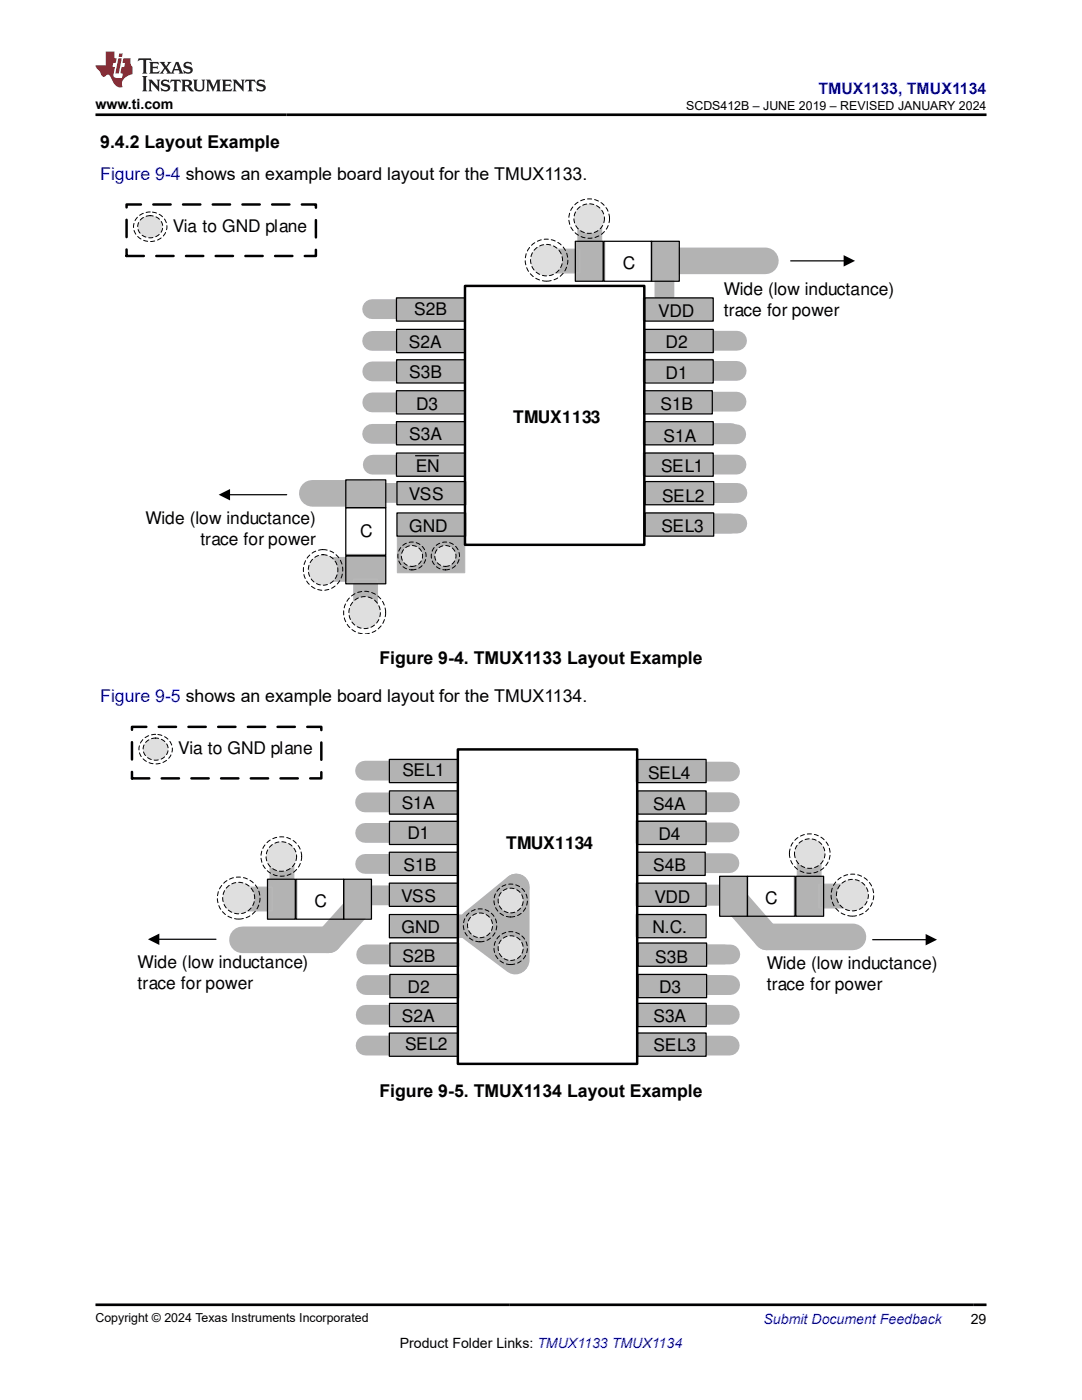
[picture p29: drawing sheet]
<svg xmlns="http://www.w3.org/2000/svg" width="216mm" height="279mm" viewBox="0 0 216 279" stroke-linecap="round" stroke-linejoin="round" font-family="sans-serif">
<defs><g id="words">
<g font-size="3.5">
<text x="20" y="29.6">9.4.2 Layout Example</text>
<text x="34.5" y="46.3">Via to GND plane</text>
<text x="124.3" y="53.7">C</text>
<text x="144.4" y="58.9">Wide (low inductance)</text>
<text x="82.7" y="62.8">S2B</text>
<text x="131.3" y="63.3">VDD</text>
<text x="144.4" y="63">trace for power</text>
<text x="81.6" y="69.4">S2A</text>
<text x="132.8" y="69.5">D2</text>
<text x="81.7" y="75.4">S3B</text>
<text x="132.8" y="75.6">D1</text>
<text x="83" y="81.8">D3</text>
<text x="131.8" y="81.8">S1B</text>
<text x="81.7" y="87.9">S3A</text>
<text x="102.4" y="84.4">TMUX1133</text>
<text x="132.4" y="88.1">S1A</text>
<text x="83" y="94.1">EN</text>
<text x="131.9" y="94.1">SEL1</text>
<text x="81.6" y="99.9">VSS</text>
<text x="132.1" y="100.1">SEL2</text>
<text x="29" y="104.6">Wide (low inductance)</text>
<text x="71.9" y="107.3">C</text>
<text x="81.7" y="106.1">GND</text>
<text x="132" y="106.1">SEL3</text>
<text x="40" y="108.7">trace for power</text>
<text x="75.7" y="132.4">Figure 9-4. TMUX1133 Layout Example</text>
<text x="35.6" y="150.6">Via to GND plane</text>
<text x="80.3" y="154.9">SEL1</text>
<text x="129.3" y="155.4">SEL4</text>
<text x="80.2" y="161.5">S1A</text>
<text x="130.3" y="161.6">S4A</text>
<text x="81.3" y="167.4">D1</text>
<text x="131.4" y="167.7">D4</text>
<text x="80.5" y="173.8">S1B</text>
<text x="101" y="169.3">TMUX1134</text>
<text x="130.4" y="173.9">S4B</text>
<text x="80" y="180">VSS</text>
<text x="62.8" y="181.1">C</text>
<text x="130.6" y="180.2">VDD</text>
<text x="152.7" y="180.5">C</text>
<text x="80.1" y="186.3">GND</text>
<text x="80.3" y="192">S2B</text>
<text x="130.2" y="186.3">N.C.</text>
<text x="27.5" y="193.3">Wide (low inductance)</text>
<text x="27.5" y="197.4">trace for power</text>
<text x="130.7" y="192.2">S3B</text>
<text x="153" y="193.4">Wide (low inductance)</text>
<text x="153" y="197.5">trace for power</text>
<text x="81.3" y="198.3">D2</text>
<text x="131.5" y="198.3">D3</text>
<text x="80.2" y="204">S2A</text>
<text x="80.8" y="209.6">SEL2</text>
<text x="130.4" y="204">S3A</text>
<text x="130.4" y="209.7">SEL3</text>
<text x="75.7" y="218.9">Figure 9-5. TMUX1134 Layout Example</text>
</g>
<g font-size="3.5" fill="#00f">
<text x="20" y="35.9">Figure 9-4 shows an example board layout for the TMUX1133.</text>
<text x="20" y="140.2">Figure 9-5 shows an example board layout for the TMUX1134.</text>
</g>
<text font-size="3.2" fill="#00f" x="163.3" y="18.7">TMUX1133, TMUX1134</text>
<g font-size="2.8">
<text x="19" y="21.8">www.ti.com</text>
<text x="79.8" y="269">Product Folder Links: TMUX1133 TMUX1134</text>
<text x="193.7" y="264.2">29</text>
</g>
<text font-size="2.8" fill="#00f" x="152.4" y="264.2">Submit Document Feedback</text>
<g font-size="2.5">
<text x="136.9" y="21.9">SCDS412B – JUNE 2019 – REVISED JANUARY 2024</text>
<text x="19" y="263.9">Copyright © 2024 Texas Instruments Incorporated</text>
</g>
</g></defs>
<path d="M74.3 86.6h5.7M74.5 98.4h4.8M142.1 92.7h4.9" fill="none" stroke="#b3b3b3" stroke-width="4"/>
<path d="M135.5 52.1h17.2M62.3 98.5h11" fill="none" stroke="#b3b3b3" stroke-width="5.3"/>
<path d="M66.2 111.3h5.3v4.7h-5.3z" fill-rule="evenodd" fill="#b3b3b3"/>
<path d="M66.2 111.3h5.3v4.7h-5.3z" fill="none" stroke="#b8b8b8" stroke-width=".25"/>
<path d="M61.7 110.9a4 4 0 0 1 6.3 1 4 4 0 0 1-2.7 5.8 4 4 0 0 1-4.3-2.1 4 4 0 0 1 .7-4.7z" fill="none" stroke="#000" stroke-width=".2" stroke-dasharray=".8 .6"/>
<circle cx="64.4" cy="113.7" r="3" fill="#dfdfdf"/>
<circle cx="64.4" cy="113.7" r="3" fill="none" stroke="#000" stroke-width=".2" stroke-dasharray=".8 .6"/>
<g fill="#b3b3b3">
<path d="M69.1 110.5h7.8v6h-7.8z" fill-rule="evenodd"/>
<path d="M70.6 115.6h4.7v5.3h-4.7z" fill-rule="evenodd"/>
</g>
<path d="M70.6 115.6h4.7v5.3h-4.7z" fill="none" stroke="#b8b8b8" stroke-width=".25"/>
<path d="M69 95.8h7.9v5.6h-7.9z" fill-rule="evenodd" fill="#b3b3b3"/>
<path d="M69 95.8h8v5.5h-8zM69 101.3h8v9.5h-8zM69 111h8v5.5h-8z" fill="none" stroke="#000" stroke-width=".25"/>
<path d="M72.5 126.5a4.2 4.2 0 0 1-4-4.4 4.2 4.2 0 0 1 4.3-4 4.2 4.2 0 0 1 4.2 4.2M77 122.3a4.2 4.2 0 0 1-3.9 4.2" fill="none" stroke="#000" stroke-width=".2" stroke-dasharray=".8 .6"/>
<circle cx="72.7" cy="122.3" r="3.2" fill="#dfdfdf"/>
<circle cx="72.7" cy="122.3" r="3.2" fill="none" stroke="#000" stroke-width=".2" stroke-dasharray=".8 .6"/>
<path d="M45.6 98.7h11.6" fill="none" stroke="#000" stroke-width=".25"/>
<path d="M43.6 98.7l2.3-1.1v2.3z" fill="#000"/>
<path d="M132.6 54.2v7.4M142.2 74h4.8M142.2 68h4.9M74.4 92.7h11M141.1 98.4h6M142.1 80.2h4.9M141.1 104.5h6" fill="none" stroke="#b3b3b3" stroke-width="4"/>
<path d="M79.2 96.2h13.4v4.4h-13.4z" fill-rule="evenodd" fill="#b3b3b3"/>
<path d="M79.2 96.2h13.4v4.4h-13.4z" fill="none" stroke="#b8b8b8" stroke-width=".25"/>
<path d="M79.3 102.5h13.4v11.8h-13.4z" fill-rule="evenodd" fill="#b3b3b3"/>
<path d="M79.3 102.5h13.4v11.8h-13.4z" fill="none" stroke="#b8b8b8" stroke-width=".25"/>
<path d="M128.5 96.2h13.9v4.4h-13.9z" fill-rule="evenodd" fill="#b3b3b3"/>
<path d="M128.5 96.2h13.9v4.4h-13.9z" fill="none" stroke="#b8b8b8" stroke-width=".25"/>
<path d="M128.5 102.4h13.7v4.4h-13.7z" fill-rule="evenodd" fill="#b3b3b3"/>
<path d="M128.5 102.4h13.7v4.4h-13.7z" fill="none" stroke="#b8b8b8" stroke-width=".25"/>
<path d="M79.2 96.1h13.7v4.6h-13.7zM128.7 96.1h13.7v4.6h-13.7zM79.2 102.4h13.7v4.6h-13.7zM128.7 102.4h13.7v4.6h-13.7z" fill="none" stroke="#000" stroke-width=".25"/>
<path d="M74.3 68h4.8M74.3 61.7h4.8M74.3 74.1h4.8M74.3 80.3h4.8M140.6 86.7h6.3M141 86.4h4.8" fill="none" stroke="#b3b3b3" stroke-width="4"/>
<path d="M79.1 59.5h13.7v4.4h-13.7z" fill-rule="evenodd" fill="#b3b3b3"/>
<path d="M79.1 59.5h13.7v4.4h-13.7z" fill="none" stroke="#b8b8b8" stroke-width=".25"/>
<path d="M79.2 66h13.4v4.4h-13.4z" fill-rule="evenodd" fill="#b3b3b3"/>
<path d="M79.2 66h13.4v4.4h-13.4z" fill="none" stroke="#b8b8b8" stroke-width=".25"/>
<path d="M79.2 71.9h13.6v4.4h-13.6z" fill-rule="evenodd" fill="#b3b3b3"/>
<path d="M79.2 71.9h13.6v4.4h-13.6z" fill="none" stroke="#b8b8b8" stroke-width=".25"/>
<path d="M79.1 78.1h13.5v4.3h-13.5z" fill-rule="evenodd" fill="#b3b3b3"/>
<path d="M79.1 78.1h13.5v4.3h-13.5z" fill="none" stroke="#b8b8b8" stroke-width=".25"/>
<path d="M79.1 84.2h13.4v4.4h-13.4z" fill-rule="evenodd" fill="#b3b3b3"/>
<path d="M79.1 84.2h13.4v4.4h-13.4z" fill="none" stroke="#b8b8b8" stroke-width=".25"/>
<path d="M79.2 90.6h13.4v4.4h-13.4z" fill-rule="evenodd" fill="#b3b3b3"/>
<path d="M79.2 90.6h13.4v4.4h-13.4z" fill="none" stroke="#b8b8b8" stroke-width=".25"/>
<path d="M128.4 59.5h13.7v4.4h-13.7z" fill-rule="evenodd" fill="#b3b3b3"/>
<path d="M128.4 59.5h13.7v4.4h-13.7z" fill="none" stroke="#b8b8b8" stroke-width=".25"/>
<path d="M128.6 65.9h13.8v4.4h-13.8z" fill-rule="evenodd" fill="#b3b3b3"/>
<path d="M128.6 65.9h13.8v4.4h-13.8z" fill="none" stroke="#b8b8b8" stroke-width=".25"/>
<path d="M128.4 71.7h13.7v4.5h-13.7z" fill-rule="evenodd" fill="#b3b3b3"/>
<path d="M128.4 71.7h13.7v4.5h-13.7z" fill="none" stroke="#b8b8b8" stroke-width=".25"/>
<path d="M128.6 78.2h13.4v4.3h-13.4z" fill-rule="evenodd" fill="#b3b3b3"/>
<path d="M128.6 78.2h13.4v4.3h-13.4z" fill="none" stroke="#b8b8b8" stroke-width=".25"/>
<path d="M128.4 84.2h13.9v4.4h-13.9z" fill-rule="evenodd" fill="#b3b3b3"/>
<path d="M128.4 84.2h13.9v4.4h-13.9z" fill="none" stroke="#b8b8b8" stroke-width=".25"/>
<path d="M128.4 90.4h13.7v4.4h-13.7z" fill-rule="evenodd" fill="#b3b3b3"/>
<path d="M128.4 90.4h13.7v4.4h-13.7z" fill="none" stroke="#b8b8b8" stroke-width=".25"/>
<g fill="none" stroke="#000" stroke-width=".25">
<path d="M79.1 59.5h13.7v4.6h-13.7zM128.6 59.5h13.7v4.6h-13.7zM157.8 52.1h10.8M79.1 78h13.7v4.6h-13.7zM79.1 65.7h13.7v4.7h-13.7zM79.1 71.8h13.7v4.6h-13.7zM128.5 78h13.6v4.6h-13.6zM128.6 71.8h13.7v4.6h-13.7zM128.6 65.7h13.7v4.7h-13.7zM79.1 84.2h13.7v4.6h-13.7zM79.1 90.4h13.7v4.6h-13.7zM128.6 84.2h13.7v4.6h-13.7z"/>
<path d="M128.6 90.4h13.7v4.6h-13.7z"/>
</g>
<path d="M168.3 50.9l2.3 1.2-2.3 1.1z" fill="#000"/>
<path d="M92.8 57.1h35.8v51.6h-35.8z" fill="none" stroke="#000" stroke-width=".49"/>
<circle cx="82.2" cy="110.9" r="2.8" fill="none" stroke="#000" stroke-width=".2" stroke-dasharray=".8 .6"/>
<circle cx="82.2" cy="110.9" r="2.1" fill="#dfdfdf"/>
<g fill="none" stroke="#000" stroke-width=".2" stroke-dasharray=".8 .6">
<path d="M27.6 43.2a3.4 3.4 0 0 1 5.7 2.1 3.4 3.4 0 0 1-3.3 2.9 3.4 3.4 0 0 1-3.4-2.9 2.78 2.78 0 0 1 1-2.1z"/>
<circle cx="82.2" cy="110.9" r="2.1"/>
</g>
<path d="M25.3 40.8h37.7v10.3h-37.7z" fill="none" stroke="#000" stroke-width=".49" stroke-dasharray="3.5 2.5"/>
<path d="M28 43.9a2.5 2.5 0 0 1 2.9-.7 2.5 2.5 0 0 1 1.5 2.6 2.55 2.55 0 0 1-2.7 1.6 2.55 2.55 0 0 1-2.2-2.1v-.6z" fill-rule="evenodd" fill="#dfdfdf"/>
<path d="M28 43.9a2.5 2.5 0 0 1 2.9-.7 2.5 2.5 0 0 1 1.5 2.6 2.55 2.55 0 0 1-2.7 1.6 2.55 2.55 0 0 1-2.2-2.1v-.6z" fill="none" stroke="#000" stroke-width=".2" stroke-dasharray=".8 .6"/>
<path d="M115.3 45.4h4.7v5.3h-4.7z" fill-rule="evenodd" fill="#b3b3b3"/>
<path d="M115.3 45.4h4.7v5.3h-4.7z" fill="none" stroke="#b8b8b8" stroke-width=".25"/>
<path d="M114.7 40.8a4 4 0 0 1 6.4 .8 4 4 0 0 1-2.7 5.9 3.9 3.9 0 0 1-4.4-1.9 3.9 3.9 0 0 1 .7-4.8z" fill="none" stroke="#000" stroke-width=".2" stroke-dasharray=".8 .6"/>
<circle cx="117.6" cy="43.6" r="3" fill="#dfdfdf"/>
<circle cx="117.6" cy="43.6" r="3" fill="none" stroke="#000" stroke-width=".2" stroke-dasharray=".8 .6"/>
<g fill="#b3b3b3">
<path d="M114.8 48.3h6v7.8h-6z" fill-rule="evenodd"/>
<path d="M110.4 49.7h5.3v4.8h-5.3z" fill-rule="evenodd"/>
</g>
<path d="M110.4 49.7h5.3v4.8h-5.3z" fill="none" stroke="#b8b8b8" stroke-width=".25"/>
<path d="M129.9 48.1h5.6v7.9h-5.6z" fill-rule="evenodd" fill="#b3b3b3"/>
<path d="M114.8 48.2h5.6v7.9h-5.6zM120.5 48.2h9.5v7.9h-9.5zM130 48.2h5.5v7.9h-5.5z" fill="none" stroke="#000" stroke-width=".25"/>
<circle cx="109.1" cy="51.9" r="4.2" fill="none" stroke="#000" stroke-width=".2" stroke-dasharray=".8 .6"/>
<circle cx="109" cy="51.9" r="3.2" fill="#dfdfdf"/>
<g fill="none" stroke="#000" stroke-width=".2" stroke-dasharray=".8 .6">
<circle cx="109" cy="51.9" r="3.2"/>
<circle cx="88.9" cy="110.9" r="2.8"/>
</g>
<circle cx="88.9" cy="110.9" r="2.1" fill="#dfdfdf"/>
<g fill="none" stroke="#000" stroke-width=".2" stroke-dasharray=".8 .6">
<circle cx="88.9" cy="110.9" r="2.1"/>
<circle cx="101.9" cy="189.2" r="3.3"/>
</g>
<path d="M82.9 91h4.6" fill="none" stroke="#000" stroke-width=".25"/>
<path d="M94.1 185.3l8.7 6.5M94.2 184.2l8.8-7.2v14.6M100.5 181.4v7.1" fill="none" stroke="#b3b3b3" stroke-width="5.3"/>
<path d="M84 184.8h17.5" fill="none" stroke="#b3b3b3" stroke-width="4.7"/>
<circle cx="101.9" cy="189.2" r="2.48" fill="#dfdfdf"/>
<circle cx="101.9" cy="189.2" r="2.48" fill="none" stroke="#000" stroke-width=".2" stroke-dasharray=".8 .6"/>
<path d="M73.7 178.7h4.9M73 196.6h4.9M73.1 190.5h4.8M73 208.7h4.8M73 202.5h4.8" fill="none" stroke="#b3b3b3" stroke-width="4"/>
<path d="M71.3 181.1l-5.7 6.5" fill="none" stroke="#b3b3b3" stroke-width="5.3"/>
<path d="M53.9 172.7h4.7v5.3h-4.7z" fill-rule="evenodd" fill="#b3b3b3"/>
<path d="M53.9 172.7h4.7v5.3h-4.7z" fill="none" stroke="#b8b8b8" stroke-width=".25"/>
<path d="M53.3 168.2a4 4 0 0 1 6.3 .8 4 4 0 0 1-2.6 5.8 3.9 3.9 0 0 1-4.4-1.9 3.9 3.9 0 0 1 .7-4.7z" fill="none" stroke="#000" stroke-width=".2" stroke-dasharray=".8 .6"/>
<circle cx="56.2" cy="170.9" r="3" fill="#dfdfdf"/>
<circle cx="56.2" cy="170.9" r="3" fill="none" stroke="#000" stroke-width=".2" stroke-dasharray=".8 .6"/>
<g fill="#b3b3b3">
<path d="M53.4 175.6h5.9v7.8h-5.9z" fill-rule="evenodd"/>
<path d="M49 177.1h5.3v4.7h-5.3z" fill-rule="evenodd"/>
</g>
<path d="M49 177.1h5.3v4.7h-5.3z" fill="none" stroke="#b8b8b8" stroke-width=".25"/>
<path d="M68.5 175.4l5.5 .1v7.8h-5.5z" fill-rule="evenodd" fill="#b3b3b3"/>
<path d="M53.4 175.5h5.5v7.9h-5.5zM59.1 175.5h9.5v7.9h-9.5zM68.6 175.5h5.5v7.9h-5.5z" fill="none" stroke="#000" stroke-width=".25"/>
<circle cx="47.6" cy="179.2" r="4.2" fill="none" stroke="#000" stroke-width=".2" stroke-dasharray=".8 .6"/>
<circle cx="47.6" cy="179.2" r="3.2" fill="#dfdfdf"/>
<circle cx="47.6" cy="179.2" r="3.2" fill="none" stroke="#000" stroke-width=".2" stroke-dasharray=".8 .6"/>
<path d="M31.5 187.5h11.6" fill="none" stroke="#000" stroke-width=".25"/>
<path d="M29.5 187.5l2.3-1.2v2.3z" fill="#000"/>
<path d="M48.4 187.6h17.2" fill="none" stroke="#b3b3b3" stroke-width="5.3"/>
<path d="M140.8 154h4.9M140.7 172.3h4.8M140.7 166.1h4.9M140.8 160.1h4.8" fill="none" stroke="#b3b3b3" stroke-width="4"/>
<path d="M77.7 206.3h13.4v4.4h-13.4z" fill-rule="evenodd" fill="#b3b3b3"/>
<path d="M77.7 206.3h13.4v4.4h-13.4z" fill="none" stroke="#b8b8b8" stroke-width=".25"/>
<path d="M139.7 196.6h6M139.7 190.5h6" fill="none" stroke="#b3b3b3" stroke-width="4"/>
<path d="M77.8 188.3h13.4v4.4h-13.4z" fill-rule="evenodd" fill="#b3b3b3"/>
<path d="M77.8 188.3h13.4v4.4h-13.4z" fill="none" stroke="#b8b8b8" stroke-width=".25"/>
<path d="M77.9 194.7h13.4v4.4h-13.4z" fill-rule="evenodd" fill="#b3b3b3"/>
<path d="M77.9 194.7h13.4v4.4h-13.4z" fill="none" stroke="#b8b8b8" stroke-width=".25"/>
<path d="M127.1 188.3h13.8v4.4h-13.8z" fill-rule="evenodd" fill="#b3b3b3"/>
<path d="M127.1 188.3h13.8v4.4h-13.8z" fill="none" stroke="#b8b8b8" stroke-width=".25"/>
<path d="M127.1 194.5h13.7v4.4h-13.7z" fill-rule="evenodd" fill="#b3b3b3"/>
<path d="M127.1 194.5h13.7v4.4h-13.7z" fill="none" stroke="#b8b8b8" stroke-width=".25"/>
<path d="M77.8 188.2h13.7v4.6h-13.7zM77.8 194.5h13.7v4.6h-13.7zM127.3 188.2h13.7v4.6h-13.7zM127.3 194.5h13.7v4.6h-13.7z" fill="none" stroke="#000" stroke-width=".25"/>
<path d="M72.8 153.8h4.9M72.8 160.1h4.9M72.9 166.2h4.8M72.9 172.4h4.8M139.1 178.8h4.9M139.6 178.5h4.8M140.8 208.7h4.8" fill="none" stroke="#b3b3b3" stroke-width="4"/>
<path d="M145.7 178.6l7.3 8.4" fill="none" stroke="#b3b3b3" stroke-width="5.3"/>
<path d="M159.1 172.1h4.7v5.3h-4.7z" fill-rule="evenodd" fill="#b3b3b3"/>
<path d="M159.1 172.1h4.7v5.3h-4.7z" fill="none" stroke="#b8b8b8" stroke-width=".25"/>
<path d="M158.7 167.6a4 4 0 0 1 6.4 .8 4 4 0 0 1-2.7 5.8 3.9 3.9 0 0 1-4.4-1.9 3.9 3.9 0 0 1 .7-4.7z" fill="none" stroke="#000" stroke-width=".2" stroke-dasharray=".8 .6"/>
<circle cx="161.5" cy="170.3" r="3" fill="#dfdfdf"/>
<circle cx="161.5" cy="170.3" r="3" fill="none" stroke="#000" stroke-width=".2" stroke-dasharray=".8 .6"/>
<g fill="#b3b3b3">
<path d="M158.4 175h5.9v7.8h-5.9z" fill-rule="evenodd"/>
<path d="M163.4 176.5h5.3v4.7h-5.3z" fill-rule="evenodd"/>
</g>
<path d="M163.4 176.5h5.3v4.7h-5.3z" fill="none" stroke="#b8b8b8" stroke-width=".25"/>
<path d="M143.7 174.9h5.5v7.8h-5.5z" fill-rule="evenodd" fill="#b3b3b3"/>
<path d="M143.6 174.9h5.5v8h-5.5zM149.1 174.9h9.6v8h-9.6zM158.8 174.9h5.5v8h-5.5z" fill="none" stroke="#000" stroke-width=".25"/>
<path d="M77.7 151.6h13.7v4.4h-13.7z" fill-rule="evenodd" fill="#b3b3b3"/>
<path d="M77.7 151.6h13.7v4.4h-13.7z" fill="none" stroke="#b8b8b8" stroke-width=".25"/>
<path d="M77.8 158.1h13.4v4.4h-13.4z" fill-rule="evenodd" fill="#b3b3b3"/>
<path d="M77.8 158.1h13.4v4.4h-13.4z" fill="none" stroke="#b8b8b8" stroke-width=".25"/>
<path d="M77.7 164h13.7v4.4h-13.7z" fill-rule="evenodd" fill="#b3b3b3"/>
<path d="M77.7 164h13.7v4.4h-13.7z" fill="none" stroke="#b8b8b8" stroke-width=".25"/>
<path d="M77.7 170.2h13.4v4.3h-13.4z" fill-rule="evenodd" fill="#b3b3b3"/>
<path d="M77.7 170.2h13.4v4.3h-13.4z" fill="none" stroke="#b8b8b8" stroke-width=".25"/>
<path d="M77.7 176.3h13.4v4.4h-13.4z" fill-rule="evenodd" fill="#b3b3b3"/>
<path d="M77.7 176.3h13.4v4.4h-13.4z" fill="none" stroke="#b8b8b8" stroke-width=".25"/>
<path d="M77.8 182.7h13.4v4.4h-13.4z" fill-rule="evenodd" fill="#b3b3b3"/>
<path d="M77.8 182.7h13.4v4.4h-13.4z" fill="none" stroke="#b8b8b8" stroke-width=".25"/>
<path d="M127 151.6h13.7v4.4h-13.7z" fill-rule="evenodd" fill="#b3b3b3"/>
<path d="M127 151.6h13.7v4.4h-13.7z" fill="none" stroke="#b8b8b8" stroke-width=".25"/>
<path d="M127.2 158h13.8v4.4h-13.8z" fill-rule="evenodd" fill="#b3b3b3"/>
<path d="M127.2 158h13.8v4.4h-13.8z" fill="none" stroke="#b8b8b8" stroke-width=".25"/>
<path d="M127 163.8h13.7v4.5h-13.7z" fill-rule="evenodd" fill="#b3b3b3"/>
<path d="M127 163.8h13.7v4.5h-13.7z" fill="none" stroke="#b8b8b8" stroke-width=".25"/>
<path d="M127.2 170.3h13.4v4.3h-13.4z" fill-rule="evenodd" fill="#b3b3b3"/>
<path d="M127.2 170.3h13.4v4.3h-13.4z" fill="none" stroke="#b8b8b8" stroke-width=".25"/>
<path d="M127 176.3h13.8v4.4h-13.8z" fill-rule="evenodd" fill="#b3b3b3"/>
<path d="M127 176.3h13.8v4.4h-13.8z" fill="none" stroke="#b8b8b8" stroke-width=".25"/>
<path d="M127 182.5h13.7v4.4h-13.7z" fill-rule="evenodd" fill="#b3b3b3"/>
<path d="M127 182.5h13.7v4.4h-13.7z" fill="none" stroke="#b8b8b8" stroke-width=".25"/>
<g fill="none" stroke="#000" stroke-width=".25">
<path d="M77.7 151.6h13.7v4.6h-13.7zM77.7 157.8h13.7v4.7h-13.7zM127.2 151.6h13.7v4.6h-13.7zM127.2 157.8h13.7v4.7h-13.7zM77.7 170.1h13.7v4.6h-13.7zM77.7 176.3h13.7v4.6h-13.7zM77.7 163.9h13.7v4.6h-13.7zM127 170.1h13.7v4.6h-13.7zM127.2 163.9h13.7v4.6h-13.7zM127.2 176.3h13.7v4.6h-13.7zM77.7 182.5h13.7v4.6h-13.7zM127.2 182.5h13.7v4.6h-13.7z"/>
<path d="M77.7 206.2h13.7v4.6h-13.7z"/>
</g>
<path d="M127.3 206.2h13.5v4.4h-13.5z" fill-rule="evenodd" fill="#b3b3b3"/>
<path d="M127.3 206.2h13.5v4.4h-13.5z" fill="none" stroke="#b8b8b8" stroke-width=".25"/>
<path d="M127.2 206.2h13.7v4.6h-13.7z" fill="none" stroke="#000" stroke-width=".25"/>
<circle cx="170.1" cy="178.6" r="4.2" fill="none" stroke="#000" stroke-width=".2" stroke-dasharray=".8 .6"/>
<circle cx="170.1" cy="178.6" r="3.2" fill="#dfdfdf"/>
<circle cx="170.1" cy="178.6" r="3.2" fill="none" stroke="#000" stroke-width=".2" stroke-dasharray=".8 .6"/>
<path d="M174.1 187.5h10.9" fill="none" stroke="#000" stroke-width=".25"/>
<path d="M184.7 186.4l2.3 1.1-2.3 1.2z" fill="#000"/>
<path d="M140.8 202.5h4.8" fill="none" stroke="#b3b3b3" stroke-width="4"/>
<path d="M77.8 200.4h13.4v4.5h-13.4z" fill-rule="evenodd" fill="#b3b3b3"/>
<path d="M77.8 200.4h13.4v4.5h-13.4z" fill="none" stroke="#b8b8b8" stroke-width=".25"/>
<path d="M127.2 200.2h13.5v4.5h-13.5z" fill-rule="evenodd" fill="#b3b3b3"/>
<path d="M127.2 200.2h13.5v4.5h-13.5z" fill="none" stroke="#b8b8b8" stroke-width=".25"/>
<path d="M77.7 200.2h13.7v4.7h-13.7zM127.2 200.2h13.7v4.7h-13.7z" fill="none" stroke="#000" stroke-width=".25"/>
<path d="M91.4 149.6h35.7v62.7h-35.7z" fill="none" stroke="#000" stroke-width=".49"/>
<path d="M26.3 145.1h37.8v10.2h-37.8z" fill="none" stroke="#000" stroke-width=".49" stroke-dasharray="3.5 2.5"/>
<path d="M28.7 147.4a3.4 3.4 0 0 1 5.7 2.1 3.4 3.4 0 0 1-3.3 3 3.4 3.4 0 0 1-3.4-3 2.78 2.78 0 0 1 1-2.1z" fill="none" stroke="#000" stroke-width=".2" stroke-dasharray=".8 .6"/>
<path d="M29.1 148.1a2.5 2.5 0 0 1 2.9-.7 2.5 2.5 0 0 1 1.5 2.6 2.55 2.55 0 0 1-2.7 1.7 2.55 2.55 0 0 1-2.2-2.2v-.5z" fill-rule="evenodd" fill="#dfdfdf"/>
<g fill="none" stroke="#000" stroke-width=".2" stroke-dasharray=".8 .6">
<path d="M29.1 148.1a2.5 2.5 0 0 1 2.9-.7 2.5 2.5 0 0 1 1.5 2.6 2.55 2.55 0 0 1-2.7 1.7 2.55 2.55 0 0 1-2.2-2.2v-.5z"/>
<circle cx="101.9" cy="179.7" r="3.3"/>
</g>
<path d="M153 187h17.2" fill="none" stroke="#b3b3b3" stroke-width="5.3"/>
<circle cx="101.9" cy="179.7" r="2.48" fill="#dfdfdf"/>
<g fill="none" stroke="#000" stroke-width=".2" stroke-dasharray=".8 .6">
<circle cx="101.9" cy="179.7" r="2.48"/>
<circle cx="95.8" cy="184.6" r="3.3"/>
</g>
<circle cx="95.8" cy="184.7" r="2.48" fill="#dfdfdf"/>
<circle cx="95.8" cy="184.7" r="2.48" fill="none" stroke="#000" stroke-width=".2" stroke-dasharray=".8 .6"/>
<path d="M27.7 11.6l-.2 .6 .5-.2h.6v.1v2.2l-.2 .4h1l-.2-.4v-2.2v-.1h.5l.5 .2-.1-.6zM29.8 12.4l.2 .3v1.6l-.2 .4h1.9l.1-.6a1.08 1.08 0 0 1-1.3 .2v-.7h.6l.4 .2v-.7l-.4 .2h-.6v-.5l.2-.2a1 1 0 0 1 1 .3l-.1-.5zM31.8 12.4l1 1.1-1 1.2h.9l-.2-.2 .4-.8 .5 .8-.2 .2h1.6l-.2-.2 .1-.5h1l.1 .5-.1 .2h.9l-.2-.4-.8-1.9h-.5l-1 2.1-.8-1.1 .9-1h-.8l.2 .2-.5 .6-.3-.6 .1-.2zM35.2 12.8l.4 1h-.8zM36.8 12.5a.65 .65 0 0 0-.2 .7 .65 .65 0 0 0 .6 .5l.7 .1 .1 .3a.79 .79 0 0 1-.7 .4 .79 .79 0 0 1-.7-.5l.1 .7 .2-.1a.93 .93 0 0 0 1.1 0 .93 .93 0 0 0 .4-.9 1.46 1.46 0 0 0-1.2-.6l-.1-.3a1.09 1.09 0 0 1 1.2 .2l-.2-.6-.1 .1-.6-.2zM28.4 15.2l.2 .4v2.2l-.2 .4h1l-.2-.4v-2.2l.2-.4zM29.6 15.9l.2 .4v1.5l-.2 .4h.8l-.3-.4v-1.3l1.7 1.8v-2l.2-.4h-.8l.2 .2 .1 1.1-1.2-1.3zM32.3 16a.65 .65 0 0 0-.2 .8 .65 .65 0 0 0 .7 .4l.6 .2 .1 .2a.79 .79 0 0 1-.7 .4 .79 .79 0 0 1-.7-.5l.1 .7 .2-.1a.93 .93 0 0 0 1.1 .1 .93 .93 0 0 0 .4-1 1.46 1.46 0 0 0-1.2-.5l-.1-.4a1.09 1.09 0 0 1 1.2 .2l-.2-.6-.1 .1-.6-.1zM34.1 15.9l-.1 .6a.63 .63 0 0 1 .7-.3l.1 1.6-.3 .4h1l-.2-.4v-1.6a.66 .66 0 0 1 .8 .3l-.1-.6zM36.2 15.9l.2 .4v1.5l-.2 .4h.9l-.2-.2v-.7h.5l.1 .2a.79 .79 0 0 0 1.2 .6l-1-.9a.61 .61 0 0 0 .6-.6 .61 .61 0 0 0-.5-.7zM36.9 16.2h.2a.47 .47 0 0 1 .5 .1 .47 .47 0 0 1 .1 .5l-.2 .1-.6 .1zM38.5 15.9l.2 .2a2.27 2.27 0 0 0 .4 2 1.04 1.04 0 0 0 1.7-.7v-1.3l.2-.2h-.8l.2 .4v1.1a.6 .6 0 0 1-.6 .6 .6 .6 0 0 1-.6-.6v-1.1l.3-.4zM41.1 15.9l.2 .4v1.5l-.2 .4h.7l-.2-.4v-1.4l.9 1.9 .8-1.9v1.4l-.2 .4h1l-.3-.4v-1.5l.3-.4h-.8l-.7 1.5-.7-1.5zM44.3 15.9l.2 .4v1.5l-.2 .4h1.9l.1-.6a1.09 1.09 0 0 1-1.3 .2v-.7h.6l.4 .2v-.6l-.4 .2h-.6v-.6l.2-.1a1.01 1.01 0 0 1 1 .3l-.1-.6zM46.4 15.9l.3 .4v1.5l-.3 .4h.8l-.2-.4v-1.3l1.6 1.8v-2l.2-.4h-.7l.2 .2v1.1l-1.2-1.3zM49 15.9l-.1 .6a.63 .63 0 0 1 .8-.3v1.6l-.3 .4h1l-.2-.4v-1.6a.66 .66 0 0 1 .8 .3l-.1-.6zM51.4 16a.65 .65 0 0 0-.2 .8 .65 .65 0 0 0 .6 .4l.6 .2 .2 .2a.79 .79 0 0 1-.8 .4 .79 .79 0 0 1-.6-.5l.1 .7 .2-.1a.93 .93 0 0 0 1 .1 .93 .93 0 0 0 .5-1 1.46 1.46 0 0 0-1.3-.5l-.1-.4a1.09 1.09 0 0 1 1.3 .2l-.2-.6-.2 .1-.5-.1z" fill="#231f20"/>
<path d="M21.1 10.3v2.7h-2.1l.1 .4 .9 1a.95 .95 0 0 0 .9 .9 .59 .59 0 0 1 .6-.4 .59 .59 0 0 1 .5 .3l.4 .8a1.59 1.59 0 0 0 2.1 1.4 1.61 1.61 0 0 1 1-2.3l1-.3-.1-1.5a1.59 1.59 0 0 1-.4-1.7h-1.4l-.2 .9h.5l-.1 .9h-.5l-.2 .9v.3l.4 .1-.2 .9h-.6a.73 .73 0 0 1-1.1-.7l.3-1.5h-.5l.2-.9h.5l.2-.9h-.5v-1.3zM23.6 11.6l-.6 3.1h.7l.6-3.1zM23.8 10.7l-.1 .6h.7l.1-.6z" fill="#ed1c24"/>
<path d="M19 22.9h177.8M19 260.4h177.8" fill="none" stroke="#000" stroke-width=".53"/>
<use href="#words"/>
</svg>
